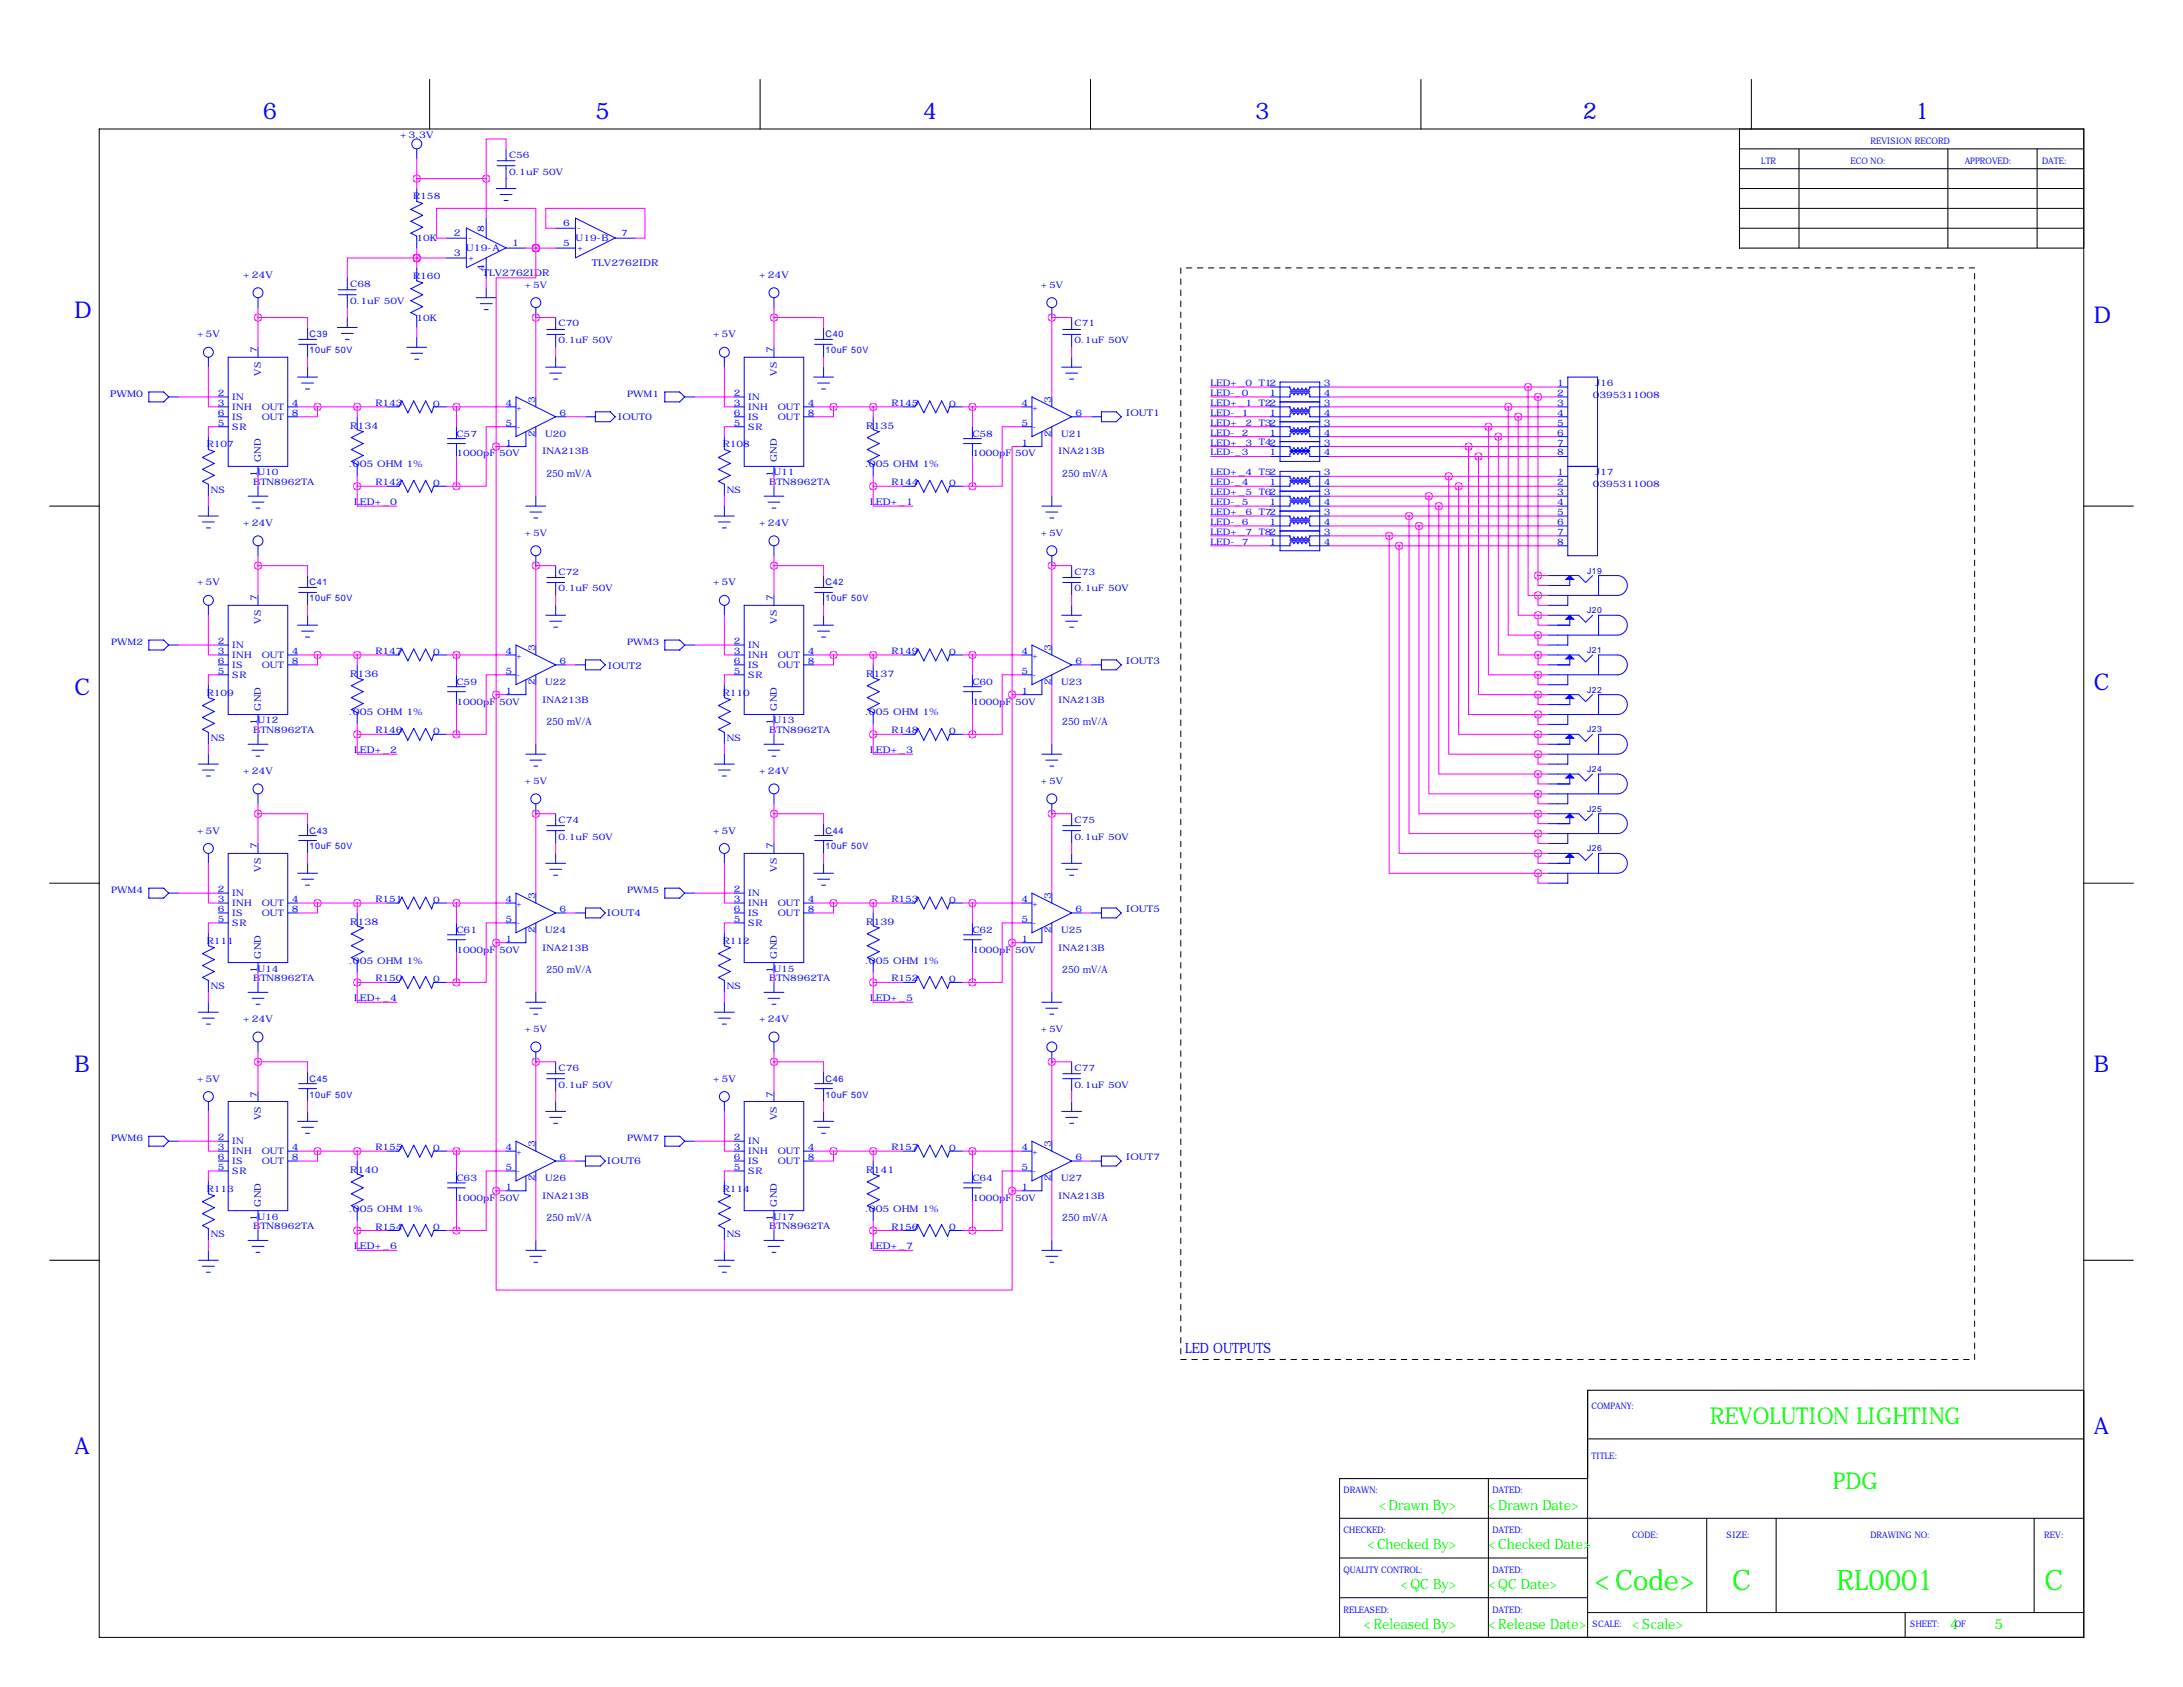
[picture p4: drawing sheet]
<svg xmlns="http://www.w3.org/2000/svg" width="559mm" height="432mm" viewBox="0 0 559 432" stroke-linecap="round" stroke-linejoin="round" font-family="sans-serif">
<defs><g id="words">
<g font-size="7.3" fill="#0f0">
<text x="408.3" y="407">&lt;Code&gt;</text>
<text x="443.4" y="407">C</text>
<text x="470.2" y="407">RL0001</text>
<text x="523.4" y="407">C</text>
</g>
<g font-size="5.9" fill="#00f">
<text x="67.3" y="30.5">6</text>
<text x="152.4" y="30.5">5</text>
<text x="236.2" y="30.5">4</text>
<text x="321.3" y="30.5">3</text>
<text x="405.1" y="30.5">2</text>
<text x="490.2" y="30.5">1</text>
<text x="19" y="81.3">D</text>
<text x="535.9" y="82.6">D</text>
<text x="19" y="177.8">C</text>
<text x="535.9" y="176.5">C</text>
<text x="19" y="274.3">B</text>
<text x="535.9" y="274.3">B</text>
<text x="535.9" y="367">A</text>
<text x="19" y="372.1">A</text>
</g>
<g font-size="5.9" fill="#0f0">
<text x="437.8" y="364.5">REVOLUTION LIGHTING</text>
<text x="469.1" y="381.1">PDG</text>
</g>
<text font-size="3.6" fill="#00f" x="303.4" y="346.4">LED OUTPUTS</text>
<g font-size="3.6" fill="#0f0">
<text x="353" y="386.4">&lt;Drawn By&gt;</text>
<text x="381" y="386.4">&lt;Drawn Date&gt;</text>
<text x="350" y="396.6">&lt;Checked By&gt;</text>
<text x="381" y="396.6">&lt;Checked Date&gt;</text>
<text x="358.5" y="406.7">&lt;QC By&gt;</text>
<text x="381" y="406.7">&lt;QC Date&gt;</text>
<text x="349.1" y="416.9">&lt;Released By&gt;</text>
<text x="381" y="416.9">&lt;Release Date&gt;</text>
<text x="417.8" y="416.9">&lt;Scale&gt;</text>
<text x="499.1" y="416.9">4</text>
<text x="510.5" y="416.9">5</text>
</g>
<g font-size="2.6" fill="#00f">
<text x="139.9" y="122">250 mV/A</text>
<text x="271.9" y="122">250 mV/A</text>
<text x="139.9" y="185.5">250 mV/A</text>
<text x="271.9" y="185.5">250 mV/A</text>
<text x="139.9" y="249">250 mV/A</text>
<text x="271.9" y="249">250 mV/A</text>
<text x="139.9" y="312.5">250 mV/A</text>
<text x="271.9" y="312.5">250 mV/A</text>
</g>
<g font-size="2.4" fill="#00f">
<text x="102.4" y="35.3">+3.3V</text>
<text x="124" y="59.4" transform="rotate(-90 124 59.4)">8</text>
<text x="147.8" y="59.2">-</text>
<text x="116.1" y="60.5">2</text>
<text x="116.1" y="65.5">3</text>
<text x="119.3" y="64.3">U19-A</text>
<text x="119.9" y="61.7">-</text>
<text x="131.1" y="63">1</text>
<text x="147.8" y="64.3">+</text>
<text x="62.3" y="71.1">+24V</text>
<text x="119.9" y="66.9">+</text>
<text x="123.5" y="70.7">TLV2762IDR</text>
<text x="124" y="69.3" transform="rotate(-90 124 69.3)">4</text>
<text x="151.5" y="68.1">TLV2762IDR</text>
<text x="194.3" y="71.1">+24V</text>
<text x="50.4" y="86.4">+5V</text>
<text x="182.5" y="86.4">+5V</text>
<text x="28.2" y="101.6">PWM0</text>
<text x="158.2" y="107.4">IOUT0</text>
<text x="288.3" y="106.4">IOUT1</text>
<text x="89.6" y="109.8">R134</text>
<text x="221.7" y="109.8">R135</text>
<text x="89.4" y="119.6">.005 OHM 1%</text>
<text x="221.4" y="119.6">.005 OHM 1%</text>
<text x="90.6" y="129.3">LED+_0</text>
<text x="222.7" y="129.3">LED+_1</text>
<text x="62.3" y="134.6">+24V</text>
<text x="194.3" y="134.6">+24V</text>
<text x="50.4" y="149.9">+5V</text>
<text x="182.5" y="149.9">+5V</text>
<text x="89.6" y="173.3">R136</text>
<text x="155.7" y="171.2">IOUT2</text>
<text x="221.7" y="173.3">R137</text>
<text x="288.3" y="169.9">IOUT3</text>
<text x="89.4" y="183.1">.005 OHM 1%</text>
<text x="221.4" y="183.1">.005 OHM 1%</text>
<text x="90.6" y="192.8">LED+_2</text>
<text x="222.7" y="192.8">LED+_3</text>
<text x="62.3" y="198.1">+24V</text>
<text x="194.3" y="198.1">+24V</text>
<text x="50.4" y="213.4">+5V</text>
<text x="182.5" y="213.4">+5V</text>
<text x="288.3" y="233.4">IOUT5</text>
<text x="89.6" y="236.8">R138</text>
<text x="155.4" y="234.4">IOUT4</text>
<text x="221.7" y="236.8">R139</text>
<text x="89.4" y="246.6">.005 OHM 1%</text>
<text x="221.4" y="246.6">.005 OHM 1%</text>
<text x="90.6" y="256.3">LED+_4</text>
<text x="222.7" y="256.3">LED+_5</text>
<text x="62.3" y="261.6">+24V</text>
<text x="194.3" y="261.6">+24V</text>
<text x="50.4" y="276.9">+5V</text>
<text x="182.5" y="276.9">+5V</text>
<text x="155.4" y="297.9">IOUT6</text>
<text x="288.3" y="296.9">IOUT7</text>
<text x="89.6" y="300.3">R140</text>
<text x="221.7" y="300.3">R141</text>
<text x="89.4" y="310.1">.005 OHM 1%</text>
<text x="221.4" y="310.1">.005 OHM 1%</text>
<text x="90.6" y="319.8">LED+_6</text>
<text x="222.7" y="319.8">LED+_7</text>
</g>
<g font-size="2.3" fill="#00f">
<text x="130.3" y="40.4">C56</text>
<text x="450.8" y="41.9">LTR</text>
<text x="473.7" y="41.9">ECO NO:</text>
<text x="478.8" y="36.8">REVISION RECORD</text>
<text x="502.9" y="41.9">APPROVED:</text>
<text x="522.7" y="41.9">DATE:</text>
<text x="130.3" y="44.7">0.1uF 50V</text>
<text x="105.7" y="51">R158</text>
<text x="144.1" y="57.9">6</text>
<text x="106.6" y="61.7">10K</text>
<text x="144.1" y="63">5</text>
<text x="147.3" y="61.8">U19-B</text>
<text x="159" y="60.5">7</text>
<text x="105.7" y="71.4">R160</text>
<text x="89.7" y="73.4">C68</text>
<text x="89.7" y="77.7">0.1uF 50V</text>
<text x="134.3" y="73.7">+5V</text>
<text x="266.4" y="73.7">+5V</text>
<text x="106.6" y="82">10K</text>
<text x="143" y="83.6">C70</text>
<text x="275.1" y="83.6">C71</text>
<text x="79.2" y="86.4">C39</text>
<text x="143" y="87.9">0.1uF 50V</text>
<text x="211.3" y="86.4">C40</text>
<text x="275.1" y="87.9">0.1uF 50V</text>
<text x="65.8" y="90.4" transform="rotate(-90 65.8 90.4)">7</text>
<text x="79.2" y="90.4">10uF 50V</text>
<text x="197.9" y="90.4" transform="rotate(-90 197.9 90.4)">7</text>
<text x="211.3" y="90.4">10uF 50V</text>
<text x="55.7" y="101.3">2</text>
<text x="66.8" y="96.1" transform="rotate(-90 66.8 96.1)">VS</text>
<text x="160.5" y="101.6">PWM1</text>
<text x="187.8" y="101.3">2</text>
<text x="198.9" y="96.1" transform="rotate(-90 198.9 96.1)">VS</text>
<text x="309.9" y="98.8">LED+_0</text>
<text x="309.9" y="101.3">LED-_0</text>
<text x="322.2" y="98.8">T12</text>
<text x="325" y="101.3">1</text>
<text x="338.8" y="98.8">3</text>
<text x="338.8" y="101.3">4</text>
<text x="398.6" y="98.8">1</text>
<text x="398.6" y="101.3">2</text>
<text x="407.7" y="101.8">0395311008</text>
<text x="408.4" y="98.8">J16</text>
<text x="55.7" y="103.9">3</text>
<text x="55.7" y="106.4">6</text>
<text x="59.4" y="102.4">IN</text>
<text x="59.4" y="104.9">INH</text>
<text x="59.4" y="107.4">IS</text>
<text x="67" y="104.9">OUT</text>
<text x="67" y="107.4">OUT</text>
<text x="74.7" y="103.9">4</text>
<text x="74.7" y="106.4">8</text>
<text x="96.1" y="103.9">R143</text>
<text x="110.9" y="104.1">0</text>
<text x="129.4" y="103.9">4</text>
<text x="132.2" y="105.1">+</text>
<text x="136.9" y="103.1" transform="rotate(-90 136.9 103.1)">3</text>
<text x="143.3" y="106.4">6</text>
<text x="187.8" y="103.9">3</text>
<text x="187.8" y="106.4">6</text>
<text x="191.5" y="102.4">IN</text>
<text x="191.5" y="104.9">INH</text>
<text x="191.5" y="107.4">IS</text>
<text x="199.1" y="104.9">OUT</text>
<text x="199.1" y="107.4">OUT</text>
<text x="206.8" y="103.9">4</text>
<text x="206.8" y="106.4">8</text>
<text x="228.2" y="103.9">R145</text>
<text x="243" y="104.1">0</text>
<text x="261.5" y="103.9">4</text>
<text x="264.3" y="105.1">+</text>
<text x="269" y="103.1" transform="rotate(-90 269 103.1)">3</text>
<text x="275.3" y="106.4">6</text>
<text x="309.9" y="106.4">LED-_1</text>
<text x="309.9" y="103.9">LED+_1</text>
<text x="322.2" y="103.9">T22</text>
<text x="325" y="106.4">1</text>
<text x="338.8" y="103.9">3</text>
<text x="338.8" y="106.4">4</text>
<text x="398.6" y="103.9">3</text>
<text x="398.6" y="106.4">4</text>
<text x="55.7" y="109">5</text>
<text x="59.4" y="110">SR</text>
<text x="116.8" y="111.8">C57</text>
<text x="129.4" y="109">5</text>
<text x="132.3" y="110">-</text>
<text x="136.9" y="111.9" transform="rotate(-90 136.9 111.9)">2</text>
<text x="139.5" y="111.8">U20</text>
<text x="187.8" y="109">5</text>
<text x="191.5" y="110">SR</text>
<text x="248.9" y="111.8">C58</text>
<text x="261.5" y="109">5</text>
<text x="264.4" y="110">-</text>
<text x="269" y="111.9" transform="rotate(-90 269 111.9)">2</text>
<text x="271.6" y="111.8">U21</text>
<text x="309.9" y="109">LED+_2</text>
<text x="309.9" y="111.5">LED-_2</text>
<text x="322.2" y="108.9">T32</text>
<text x="325" y="111.5">1</text>
<text x="338.8" y="109">3</text>
<text x="338.8" y="111.5">4</text>
<text x="398.6" y="109">5</text>
<text x="398.6" y="111.5">6</text>
<text x="52.9" y="114.5">R107</text>
<text x="66.8" y="118.4" transform="rotate(-90 66.8 118.4)">GND</text>
<text x="116.8" y="116.8">1000pF 50V</text>
<text x="129.4" y="114">1</text>
<text x="138.9" y="116.3">INA213B</text>
<text x="185" y="114.5">R108</text>
<text x="198.9" y="118.4" transform="rotate(-90 198.9 118.4)">GND</text>
<text x="248.9" y="116.8">1000pF 50V</text>
<text x="261.5" y="114">1</text>
<text x="270.9" y="116.3">INA213B</text>
<text x="309.9" y="116.6">LED-_3</text>
<text x="309.9" y="114">LED+_3</text>
<text x="322.2" y="114">T42</text>
<text x="325" y="116.6">1</text>
<text x="338.8" y="114">3</text>
<text x="338.8" y="116.6">4</text>
<text x="398.6" y="114">7</text>
<text x="398.6" y="116.6">8</text>
<text x="64.8" y="124.2">BTN8962TA</text>
<text x="65.8" y="122.1" transform="rotate(-90 65.8 122.1)">1</text>
<text x="65.9" y="121.7">U10</text>
<text x="96.1" y="124.2">R142</text>
<text x="110.9" y="124.4">0</text>
<text x="196.9" y="124.2">BTN8962TA</text>
<text x="197.9" y="122.1" transform="rotate(-90 197.9 122.1)">1</text>
<text x="198" y="121.7">U11</text>
<text x="228.2" y="124.2">R144</text>
<text x="243" y="124.4">0</text>
<text x="309.9" y="121.7">LED+_4</text>
<text x="309.9" y="124.2">LED-_4</text>
<text x="322.2" y="121.6">T52</text>
<text x="325" y="124.2">1</text>
<text x="338.8" y="121.7">3</text>
<text x="338.8" y="124.2">4</text>
<text x="398.6" y="121.7">1</text>
<text x="398.6" y="124.2">2</text>
<text x="407.7" y="124.7">0395311008</text>
<text x="408.4" y="121.7">J17</text>
<text x="54" y="126.2">NS</text>
<text x="186.1" y="126.2">NS</text>
<text x="309.9" y="131.8">LED+_6</text>
<text x="309.9" y="126.7">LED+_5</text>
<text x="309.9" y="129.3">LED-_5</text>
<text x="322.2" y="126.7">T62</text>
<text x="322.2" y="131.8">T72</text>
<text x="325" y="129.3">1</text>
<text x="338.8" y="126.7">3</text>
<text x="338.8" y="129.3">4</text>
<text x="338.8" y="131.8">3</text>
<text x="398.6" y="126.7">3</text>
<text x="398.6" y="129.3">4</text>
<text x="398.6" y="131.8">5</text>
<text x="134.3" y="137.2">+5V</text>
<text x="266.4" y="137.2">+5V</text>
<text x="309.9" y="134.4">LED-_6</text>
<text x="309.9" y="136.9">LED+_7</text>
<text x="322.2" y="136.9">T82</text>
<text x="325" y="134.4">1</text>
<text x="338.8" y="134.4">4</text>
<text x="338.8" y="136.9">3</text>
<text x="398.6" y="134.4">6</text>
<text x="398.6" y="136.9">7</text>
<text x="309.9" y="139.4">LED-_7</text>
<text x="325" y="139.4">1</text>
<text x="338.8" y="139.4">4</text>
<text x="398.6" y="139.4">8</text>
<text x="79.2" y="149.9">C41</text>
<text x="143" y="147.1">C72</text>
<text x="211.3" y="149.9">C42</text>
<text x="275.1" y="147.1">C73</text>
<text x="65.8" y="153.9" transform="rotate(-90 65.8 153.9)">7</text>
<text x="79.2" y="153.9">10uF 50V</text>
<text x="143" y="151.4">0.1uF 50V</text>
<text x="197.9" y="153.9" transform="rotate(-90 197.9 153.9)">7</text>
<text x="211.3" y="153.9">10uF 50V</text>
<text x="275.1" y="151.4">0.1uF 50V</text>
<text x="66.8" y="159.6" transform="rotate(-90 66.8 159.6)">VS</text>
<text x="198.9" y="159.6" transform="rotate(-90 198.9 159.6)">VS</text>
<text x="28.4" y="165.1">PWM2</text>
<text x="55.7" y="164.8">2</text>
<text x="55.7" y="167.4">3</text>
<text x="59.4" y="165.9">IN</text>
<text x="74.7" y="167.4">4</text>
<text x="96.1" y="167.4">R147</text>
<text x="110.9" y="167.6">0</text>
<text x="129.4" y="167.4">4</text>
<text x="136.9" y="166.6" transform="rotate(-90 136.9 166.6)">3</text>
<text x="160.5" y="165.1">PWM3</text>
<text x="187.8" y="164.8">2</text>
<text x="187.8" y="167.4">3</text>
<text x="191.5" y="165.9">IN</text>
<text x="206.8" y="167.4">4</text>
<text x="228.2" y="167.4">R149</text>
<text x="243" y="167.6">0</text>
<text x="261.5" y="167.4">4</text>
<text x="269" y="166.6" transform="rotate(-90 269 166.6)">3</text>
<text x="55.7" y="172.5">5</text>
<text x="55.7" y="169.9">6</text>
<text x="59.4" y="168.4">INH</text>
<text x="59.4" y="173.5">SR</text>
<text x="59.4" y="170.9">IS</text>
<text x="67" y="168.4">OUT</text>
<text x="67" y="170.9">OUT</text>
<text x="74.7" y="169.9">8</text>
<text x="129.4" y="172.5">5</text>
<text x="132.2" y="168.6">+</text>
<text x="132.3" y="173.5">-</text>
<text x="143.3" y="169.9">6</text>
<text x="187.8" y="172.5">5</text>
<text x="187.8" y="169.9">6</text>
<text x="191.5" y="168.4">INH</text>
<text x="191.5" y="173.5">SR</text>
<text x="191.5" y="170.9">IS</text>
<text x="199.1" y="168.4">OUT</text>
<text x="199.1" y="170.9">OUT</text>
<text x="206.8" y="169.9">8</text>
<text x="261.5" y="172.5">5</text>
<text x="264.3" y="168.6">+</text>
<text x="264.4" y="173.5">-</text>
<text x="275.3" y="169.9">6</text>
<text x="52.9" y="178">R109</text>
<text x="116.8" y="175.3">C59</text>
<text x="129.4" y="177.5">1</text>
<text x="136.9" y="175.4" transform="rotate(-90 136.9 175.4)">2</text>
<text x="138.9" y="179.8">INA213B</text>
<text x="139.5" y="175.3">U22</text>
<text x="185" y="178">R110</text>
<text x="248.9" y="175.3">C60</text>
<text x="261.5" y="177.5">1</text>
<text x="269" y="175.4" transform="rotate(-90 269 175.4)">2</text>
<text x="270.9" y="179.8">INA213B</text>
<text x="271.6" y="175.3">U23</text>
<text x="65.8" y="185.6" transform="rotate(-90 65.8 185.6)">1</text>
<text x="65.9" y="185.2">U12</text>
<text x="66.8" y="181.9" transform="rotate(-90 66.8 181.9)">GND</text>
<text x="116.8" y="180.3">1000pF 50V</text>
<text x="197.9" y="185.6" transform="rotate(-90 197.9 185.6)">1</text>
<text x="198" y="185.2">U13</text>
<text x="198.9" y="181.9" transform="rotate(-90 198.9 181.9)">GND</text>
<text x="248.9" y="180.3">1000pF 50V</text>
<text x="54" y="189.7">NS</text>
<text x="64.8" y="187.7">BTN8962TA</text>
<text x="96.1" y="187.7">R146</text>
<text x="110.9" y="187.9">0</text>
<text x="186.1" y="189.7">NS</text>
<text x="196.9" y="187.7">BTN8962TA</text>
<text x="228.2" y="187.7">R148</text>
<text x="243" y="187.9">0</text>
<text x="134.3" y="200.7">+5V</text>
<text x="266.4" y="200.7">+5V</text>
<text x="79.2" y="213.4">C43</text>
<text x="143" y="210.6">C74</text>
<text x="143" y="214.9">0.1uF 50V</text>
<text x="211.3" y="213.4">C44</text>
<text x="275.1" y="210.6">C75</text>
<text x="275.1" y="214.9">0.1uF 50V</text>
<text x="65.8" y="217.4" transform="rotate(-90 65.8 217.4)">7</text>
<text x="79.2" y="217.4">10uF 50V</text>
<text x="197.9" y="217.4" transform="rotate(-90 197.9 217.4)">7</text>
<text x="211.3" y="217.4">10uF 50V</text>
<text x="66.8" y="223.1" transform="rotate(-90 66.8 223.1)">VS</text>
<text x="198.9" y="223.1" transform="rotate(-90 198.9 223.1)">VS</text>
<text x="28.4" y="228.6">PWM4</text>
<text x="55.7" y="228.3">2</text>
<text x="55.7" y="230.9">3</text>
<text x="55.7" y="233.4">6</text>
<text x="59.4" y="229.4">IN</text>
<text x="59.4" y="231.9">INH</text>
<text x="67" y="231.9">OUT</text>
<text x="74.7" y="230.9">4</text>
<text x="74.7" y="233.4">8</text>
<text x="96.1" y="230.9">R151</text>
<text x="110.9" y="231.1">0</text>
<text x="129.4" y="230.9">4</text>
<text x="132.2" y="232.1">+</text>
<text x="136.9" y="230.1" transform="rotate(-90 136.9 230.1)">3</text>
<text x="143.3" y="233.4">6</text>
<text x="160.5" y="228.6">PWM5</text>
<text x="187.8" y="228.3">2</text>
<text x="187.8" y="230.9">3</text>
<text x="187.8" y="233.4">6</text>
<text x="191.5" y="229.4">IN</text>
<text x="191.5" y="231.9">INH</text>
<text x="199.1" y="231.9">OUT</text>
<text x="206.8" y="230.9">4</text>
<text x="206.8" y="233.4">8</text>
<text x="228.2" y="230.9">R153</text>
<text x="243" y="231.1">0</text>
<text x="261.5" y="230.9">4</text>
<text x="264.3" y="232.1">+</text>
<text x="269" y="230.1" transform="rotate(-90 269 230.1)">3</text>
<text x="275.3" y="233.4">6</text>
<text x="55.7" y="236">5</text>
<text x="59.4" y="237">SR</text>
<text x="59.4" y="234.4">IS</text>
<text x="67" y="234.4">OUT</text>
<text x="116.8" y="238.8">C61</text>
<text x="129.4" y="236">5</text>
<text x="132.3" y="237">-</text>
<text x="136.9" y="238.9" transform="rotate(-90 136.9 238.9)">2</text>
<text x="139.5" y="238.8">U24</text>
<text x="187.8" y="236">5</text>
<text x="191.5" y="237">SR</text>
<text x="191.5" y="234.4">IS</text>
<text x="199.1" y="234.4">OUT</text>
<text x="248.9" y="238.8">C62</text>
<text x="261.5" y="236">5</text>
<text x="264.4" y="237">-</text>
<text x="269" y="238.9" transform="rotate(-90 269 238.9)">2</text>
<text x="271.6" y="238.8">U25</text>
<text x="52.9" y="241.5">R111</text>
<text x="66.8" y="245.4" transform="rotate(-90 66.8 245.4)">GND</text>
<text x="116.8" y="243.8">1000pF 50V</text>
<text x="129.4" y="241">1</text>
<text x="138.9" y="243.3">INA213B</text>
<text x="185" y="241.5">R112</text>
<text x="198.9" y="245.4" transform="rotate(-90 198.9 245.4)">GND</text>
<text x="248.9" y="243.8">1000pF 50V</text>
<text x="261.5" y="241">1</text>
<text x="270.9" y="243.3">INA213B</text>
<text x="64.8" y="251.2">BTN8962TA</text>
<text x="65.8" y="249.1" transform="rotate(-90 65.8 249.1)">1</text>
<text x="65.9" y="248.7">U14</text>
<text x="96.1" y="251.2">R150</text>
<text x="110.9" y="251.4">0</text>
<text x="196.9" y="251.2">BTN8962TA</text>
<text x="197.9" y="249.1" transform="rotate(-90 197.9 249.1)">1</text>
<text x="198" y="248.7">U15</text>
<text x="228.2" y="251.2">R152</text>
<text x="243" y="251.4">0</text>
<text x="54" y="253.2">NS</text>
<text x="186.1" y="253.2">NS</text>
<text x="134.3" y="264.2">+5V</text>
<text x="266.4" y="264.2">+5V</text>
<text x="143" y="274.1">C76</text>
<text x="275.1" y="274.1">C77</text>
<text x="65.8" y="280.9" transform="rotate(-90 65.8 280.9)">7</text>
<text x="79.2" y="276.9">C45</text>
<text x="79.2" y="280.9">10uF 50V</text>
<text x="143" y="278.4">0.1uF 50V</text>
<text x="197.9" y="280.9" transform="rotate(-90 197.9 280.9)">7</text>
<text x="211.3" y="276.9">C46</text>
<text x="211.3" y="280.9">10uF 50V</text>
<text x="275.1" y="278.4">0.1uF 50V</text>
<text x="66.8" y="286.6" transform="rotate(-90 66.8 286.6)">VS</text>
<text x="198.9" y="286.6" transform="rotate(-90 198.9 286.6)">VS</text>
<text x="28.4" y="292.1">PWM6</text>
<text x="55.7" y="291.8">2</text>
<text x="59.4" y="292.9">IN</text>
<text x="136.9" y="293.6" transform="rotate(-90 136.9 293.6)">3</text>
<text x="160.5" y="292.1">PWM7</text>
<text x="187.8" y="291.8">2</text>
<text x="191.5" y="292.9">IN</text>
<text x="269" y="293.6" transform="rotate(-90 269 293.6)">3</text>
<text x="55.7" y="294.4">3</text>
<text x="55.7" y="299.5">5</text>
<text x="55.7" y="296.9">6</text>
<text x="59.4" y="295.4">INH</text>
<text x="59.4" y="297.9">IS</text>
<text x="67" y="295.4">OUT</text>
<text x="67" y="297.9">OUT</text>
<text x="74.7" y="294.4">4</text>
<text x="74.7" y="296.9">8</text>
<text x="96.1" y="294.4">R155</text>
<text x="110.9" y="294.6">0</text>
<text x="129.4" y="294.4">4</text>
<text x="129.4" y="299.5">5</text>
<text x="132.2" y="295.6">+</text>
<text x="143.3" y="296.9">6</text>
<text x="187.8" y="294.4">3</text>
<text x="187.8" y="299.5">5</text>
<text x="187.8" y="296.9">6</text>
<text x="191.5" y="295.4">INH</text>
<text x="191.5" y="297.9">IS</text>
<text x="199.1" y="295.4">OUT</text>
<text x="199.1" y="297.9">OUT</text>
<text x="206.8" y="294.4">4</text>
<text x="206.8" y="296.9">8</text>
<text x="228.2" y="294.4">R157</text>
<text x="243" y="294.6">0</text>
<text x="261.5" y="294.4">4</text>
<text x="261.5" y="299.5">5</text>
<text x="264.3" y="295.6">+</text>
<text x="275.3" y="296.9">6</text>
<text x="52.9" y="305">R113</text>
<text x="59.4" y="300.5">SR</text>
<text x="116.8" y="302.3">C63</text>
<text x="129.4" y="304.5">1</text>
<text x="132.3" y="300.5">-</text>
<text x="136.9" y="302.4" transform="rotate(-90 136.9 302.4)">2</text>
<text x="139.5" y="302.3">U26</text>
<text x="185" y="305">R114</text>
<text x="191.5" y="300.5">SR</text>
<text x="248.9" y="302.3">C64</text>
<text x="261.5" y="304.5">1</text>
<text x="264.4" y="300.5">-</text>
<text x="269" y="302.4" transform="rotate(-90 269 302.4)">2</text>
<text x="271.6" y="302.3">U27</text>
<text x="66.8" y="308.9" transform="rotate(-90 66.8 308.9)">GND</text>
<text x="116.8" y="307.3">1000pF 50V</text>
<text x="138.9" y="306.8">INA213B</text>
<text x="198.9" y="308.9" transform="rotate(-90 198.9 308.9)">GND</text>
<text x="248.9" y="307.3">1000pF 50V</text>
<text x="270.9" y="306.8">INA213B</text>
<text x="54" y="316.7">NS</text>
<text x="64.8" y="314.7">BTN8962TA</text>
<text x="65.8" y="312.6" transform="rotate(-90 65.8 312.6)">1</text>
<text x="65.9" y="312.2">U16</text>
<text x="96.1" y="314.7">R154</text>
<text x="110.9" y="314.9">0</text>
<text x="186.1" y="316.7">NS</text>
<text x="196.9" y="314.7">BTN8962TA</text>
<text x="197.9" y="312.6" transform="rotate(-90 197.9 312.6)">1</text>
<text x="198" y="312.2">U17</text>
<text x="228.2" y="314.7">R156</text>
<text x="243" y="314.9">0</text>
<text x="407.4" y="360.7">COMPANY:</text>
<text x="407.4" y="373.4">TITLE:</text>
<text x="343.9" y="382.3">DRAWN:</text>
<text x="382" y="382.3">DATED:</text>
<text x="343.9" y="392.4">CHECKED:</text>
<text x="382" y="392.4">DATED:</text>
<text x="417.8" y="393.7">CODE:</text>
<text x="442" y="393.7">SIZE:</text>
<text x="478.8" y="393.7">DRAWING NO:</text>
<text x="523.2" y="393.7">REV:</text>
<text x="343.9" y="402.6">QUALITY CONTROL:</text>
<text x="382" y="402.6">DATED:</text>
<text x="343.9" y="412.7">RELEASED:</text>
<text x="382" y="412.7">DATED:</text>
<text x="407.7" y="416.6">SCALE:</text>
<text x="488.9" y="416.6">SHEET:</text>
<text x="500.4" y="416.6">OF</text>
</g>
<g font-size="2.2" fill="#00f">
<text x="406.2" y="146.8">J19</text>
<text x="406.2" y="157">J20</text>
<text x="406.2" y="167.1">J21</text>
<text x="406.2" y="177.3">J22</text>
<text x="406.2" y="187.5">J23</text>
<text x="406.2" y="197.6">J24</text>
<text x="406.2" y="207.8">J25</text>
<text x="406.2" y="217.9">J26</text>
</g>
</g></defs>
<g fill="none" stroke="#000" stroke-width=".26">
<path d="M25.4 33h508v386.1h-508zM110 20.3v12.7M194.6 20.3v12.7M279.1 20.3v12.7M363.7 20.3v12.7M445.3 38.1h88.1M445.3 33v30.5h88.1M448.3 20.3v12.7M460.5 38.1v25.4M498.6 38.1v25.4M521.5 38.1v25.4M445.3 48.3h88.1"/>
<path d="M445.3 43.2h88.1M445.3 53.3h88.1M445.3 58.4h88.1M12.7 129.5h12.7M533.4 129.5h12.7M12.7 226.1h12.7M533.4 226.1h12.7M12.7 322.6h12.7M533.4 322.6h12.7M533.4 355.9h-127v63.2M381 378.5v40.6M406.4 368.3h127"/>
<path d="M406.4 378.5h-63.5v40.6M342.9 388.6h190.5M342.9 398.8h63.5M436.9 388.6v24.1M454.7 388.6v24.1M520.7 388.6v24.1M342.9 408.9h63.5M406.4 412.7h127M487.7 412.7v6.4"/>
</g>
<path d="M302.3 68.6v279.4M505.5 68.6h-203.2M302.3 348h203.2M505.5 348v-279.4" fill="none" stroke="#000" stroke-width=".26" stroke-dasharray="1.4 1.4"/>
<g fill="none" stroke="#00f" stroke-width=".26">
<path d="M106.7 38.1v2.5M129.5 38.1v3M106.7 48.3v3.3l1.5 .5-3 1.5 3 1.5-3 1.5 3 1.6-3 1.5 1.5 .8v3M119.4 58.4l10.1 5-10.1 5.1zM124.5 55.9v5.1M127 48.3h5.1M127.3 42.4h4.5M127.3 41.1h4.5M128 49.8h3.1M129 51.3h1M129.5 42.4v5.9M142.2 58.4h5.1"/>
<path d="M147.3 55.8l10.2 5.1-10.2 5.1zM66 76.2v2.5M86.6 75.4h4.6M86.6 74.2h4.6M88.9 71.1v3.1M88.9 75.4v3.3M106.7 68.6v3.3l1.5 .5-3 1.5 3 1.5-3 1.6 3 1.5-3 1.5 1.5 .8v3M114.3 61h5.1M114.3 66h5.1M121.9 76.2h5.1M122.9 77.7h3.1M124 79.2h1"/>
<path d="M124.5 66v5.1M124.5 73.7v2.5M129.5 63.5h5.1M137.2 78.7v2.6M142.2 63.5h5.1M157.5 61h5.1M198.1 76.2v2.5M269.2 78.7v2.6M53.3 91.4v2.6M58.4 91.4h15.3v28h-15.3zM66 88.9v2.5M76.2 96.5h5.1"/>
<path d="M76.5 88.1h4.5M76.5 86.9h4.5M77.2 98h3.1M78.2 99.6h1M78.7 83.8v3.1M78.7 88.1v3.3M78.7 94v2.5M86.4 83.8h5M87.4 85.3h3M88.4 86.9h1M88.9 81.3v2.5M104.1 88.9h5.1"/>
<path d="M105.2 90.4h3M106.2 91.9h1M106.7 86.4v2.5M139.7 94h5.1M140 85.6h4.5M140 84.3h4.5M140.7 95.5h3.1M141.7 97h1M142.2 81.3v3M142.2 85.6v3.3M142.2 91.4v2.6M185.4 91.4v2.6"/>
<path d="M190.5 91.4h15.2v28h-15.2zM198.1 88.9v2.5M208.3 96.5h5.1M208.5 88.1h4.6M208.5 86.9h4.6M209.3 98h3M210.3 99.6h1M210.8 83.8v3.1M210.8 88.1v3.3M210.8 94v2.5M271.8 94h5.1M272 85.6h4.6"/>
<path d="M272 84.3h4.6M272.8 95.5h3M273.8 97h1M274.3 81.3v3M274.3 85.6v3.3M274.3 91.4v2.6M325.1 99.1h5.1a.53 .53 0 0 0 .4 .7 .53 .53 0 0 0 .6-.5 .51 .51 0 0 0 .5 .5 .51 .51 0 0 0 .5-.5 .51 .51 0 0 0 .5 .5 .51 .51 0 0 0 .5-.5 .51 .51 0 0 0 .6 .5 .51 .51 0 0 0 .5-.5 .53 .53 0 0 0 .6 .5 .53 .53 0 0 0 .4-.7h5.1M327.7 97.8h10.1v20.3h-10.1zM398.8 99.1h2.5M401.3 96.5h7.6v45.7h-7.6zM38.1 100.3h3.8l1.3 1.3-1.3 1.3h-3.8zM43.2 101.6h2.5"/>
<path d="M53.3 111.8v3.3l1.6 .5-3.1 1.5 3.1 1.5-3.1 1.5 3.1 1.6-3.1 1.5 1.5 .8v3M55.9 104.1h2.5M55.9 109.2h2.5M55.9 106.7h2.5M55.9 101.6h2.5M66 119.4v2.5M73.7 104.1h2.5M73.7 106.7h2.5M91.4 106.7v3.3l1.6 .5-3.1 1.5 3.1 1.5-3.1 1.6 3.1 1.5-3.1 1.5 1.5 .8v3M99.1 104.1h3l.8-1.5 1.5 3.1 1.5-3.1 1.5 3.1 1.6-3.1 1.5 3.1 .5-1.6h3.3M114.6 113.5h4.5M114.6 112.3h4.5"/>
<path d="M116.8 109.2v3.1M116.8 113.5v3.3M129.5 104.1h2.6M129.5 109.2h2.6M132.1 101.6l10.1 5.1-10.1 5.1zM134.6 110.5v3.8h-5.1M137.2 101.6v2.5M137.2 109.2v2.6M142.2 106.7h2.6M149.9 106.7h2.5M152.4 105.4h3.8l1.3 1.3-1.3 1.2h-3.8zM170.2 100.3h3.8l1.3 1.3-1.3 1.3h-3.8z"/>
<path d="M175.3 101.6h2.5M185.4 111.8v3.3l1.5 .5-3 1.5 3 1.5-3 1.5 3 1.6-3 1.5 1.5 .8v3M188 104.1h2.5M188 109.2h2.5M188 106.7h2.5M188 101.6h2.5M198.1 119.4v2.5M205.7 104.1h2.6M205.7 106.7h2.6M223.5 106.7v3.3l1.5 .5-3 1.5 3 1.5-3 1.6 3 1.5-3 1.5 1.5 .8v3M231.1 104.1h3.1l.7-1.5 1.6 3.1 1.5-3.1 1.5 3.1 1.5-3.1 1.6 3.1 .5-1.6h3.3M246.6 113.5h4.6"/>
<path d="M246.6 112.3h4.6M248.9 109.2v3.1M248.9 113.5v3.3M261.6 104.1h2.6M261.6 109.2h2.6M264.2 101.6l10.1 5.1-10.1 5.1zM266.7 110.5v3.8h-5.1M269.2 101.6v2.5M269.2 109.2v2.6M274.3 106.7h2.6M279.4 106.7h2.5M281.9 105.4h3.9l1.2 1.3-1.2 1.2h-3.9z"/>
<path d="M325.1 101.6h5.1v-.5a.51 .51 0 0 1 .5-.5 .51 .51 0 0 1 .5 .5 .51 .51 0 0 1 .5-.5 .51 .51 0 0 1 .5 .5 .51 .51 0 0 1 .5-.5 .51 .51 0 0 1 .5 .5 .51 .51 0 0 1 .6-.5 .51 .51 0 0 1 .5 .5 .51 .51 0 0 1 .5-.5 .51 .51 0 0 1 .5 .5v.5h5.1M325.1 106.7h5.1v-.5a.51 .51 0 0 1 .5-.5 .51 .51 0 0 1 .5 .5 .51 .51 0 0 1 .5-.5 .51 .51 0 0 1 .5 .5 .51 .51 0 0 1 .5-.5 .51 .51 0 0 1 .5 .5 .51 .51 0 0 1 .6-.5 .51 .51 0 0 1 .5 .5 .51 .51 0 0 1 .5-.5 .51 .51 0 0 1 .5 .5v.5h5.1M325.1 104.1h5.1a.53 .53 0 0 0 .4 .8 .53 .53 0 0 0 .6-.5 .51 .51 0 0 0 .5 .5 .51 .51 0 0 0 .5-.5 .51 .51 0 0 0 .5 .5 .51 .51 0 0 0 .5-.5 .51 .51 0 0 0 .6 .5 .51 .51 0 0 0 .5-.5 .53 .53 0 0 0 .6 .5 .53 .53 0 0 0 .4-.8h5.1M325.1 111.8h5.1v-.5a.51 .51 0 0 1 .5-.6 .51 .51 0 0 1 .5 .6 .51 .51 0 0 1 .5-.6 .51 .51 0 0 1 .5 .6 .51 .51 0 0 1 .5-.6 .51 .51 0 0 1 .5 .6 .51 .51 0 0 1 .6-.6 .51 .51 0 0 1 .5 .6 .51 .51 0 0 1 .5-.6 .51 .51 0 0 1 .5 .6v.5h5.1M325.1 109.2h5.1a.53 .53 0 0 0 .4 .8 .53 .53 0 0 0 .6-.5 .51 .51 0 0 0 .5 .5 .51 .51 0 0 0 .5-.5 .51 .51 0 0 0 .5 .5 .51 .51 0 0 0 .5-.5 .51 .51 0 0 0 .6 .5 .51 .51 0 0 0 .5-.5 .53 .53 0 0 0 .6 .5 .53 .53 0 0 0 .4-.8h5.1M325.1 116.8h5.1v-.5a.51 .51 0 0 1 .5-.5 .51 .51 0 0 1 .5 .5 .51 .51 0 0 1 .5-.5 .51 .51 0 0 1 .5 .5 .51 .51 0 0 1 .5-.5 .51 .51 0 0 1 .5 .5 .51 .51 0 0 1 .6-.5 .51 .51 0 0 1 .5 .5 .51 .51 0 0 1 .5-.5 .51 .51 0 0 1 .5 .5v.5h5.1M325.1 114.3h5.1a.53 .53 0 0 0 .4 .7 .53 .53 0 0 0 .6-.4 .51 .51 0 0 0 .5 .5 .51 .51 0 0 0 .5-.5 .51 .51 0 0 0 .5 .5 .51 .51 0 0 0 .5-.5 .51 .51 0 0 0 .6 .5 .51 .51 0 0 0 .5-.5 .53 .53 0 0 0 .6 .4 .53 .53 0 0 0 .4-.7h5.1M327.7 102.9h10.1M327.7 107.9h10.1M327.7 113h10.1M330.2 100.1h5.1M330.2 100.3h5.1"/>
<path d="M330.2 105.2h5.1M330.2 105.4h5.1M330.2 110.2h5.1M330.2 110.5h5.1M330.2 115.3h5.1M330.2 115.6h5.1M398.8 114.3h2.5M398.8 104.1h2.5M398.8 109.2h2.5M398.8 106.7h2.5M398.8 101.6h2.5M398.8 111.8h2.5"/>
<path d="M398.8 116.8h2.5M401.3 119.4h7.6M50.8 132.1h5.1M51.8 133.6h3.1M52.8 135.1h1M53.3 129.5v2.6M63.5 127h5.1M64.5 128.5h3.1M65.5 130h1M66 124.5v2.5M66 139.7v2.5M99.1 124.5h3l.8-1.6 1.5 3.1 1.5-3.1 1.5 3.1 1.6-3.1 1.5 3.1 .5-1.5h3.3"/>
<path d="M134.6 129.5h5.1M135.6 131.1h3.1M136.7 132.6h1M137.2 127v2.5M182.9 132.1h5.1M183.9 133.6h3M184.9 135.1h1M185.4 129.5v2.6M195.6 127h5.1M196.6 128.5h3M197.6 130h1M198.1 124.5v2.5"/>
<path d="M198.1 139.7v2.5M231.1 124.5h3.1l.7-1.6 1.6 3.1 1.5-3.1 1.5 3.1 1.5-3.1 1.6 3.1 .5-1.5h3.3M266.7 129.5h5.1M267.7 131.1h3.1M268.7 132.6h1M269.2 127v2.5M325.1 124.5h5.1v-.5a.51 .51 0 0 1 .5-.6 .51 .51 0 0 1 .5 .6 .51 .51 0 0 1 .5-.6 .51 .51 0 0 1 .5 .6 .51 .51 0 0 1 .5-.6 .51 .51 0 0 1 .5 .6 .51 .51 0 0 1 .6-.6 .51 .51 0 0 1 .5 .6 .51 .51 0 0 1 .5-.6 .51 .51 0 0 1 .5 .6v.5h5.1M325.1 121.9h5.1a.53 .53 0 0 0 .4 .8 .53 .53 0 0 0 .6-.5 .51 .51 0 0 0 .5 .5 .51 .51 0 0 0 .5-.5 .51 .51 0 0 0 .5 .5 .51 .51 0 0 0 .5-.5 .51 .51 0 0 0 .6 .5 .51 .51 0 0 0 .5-.5 .53 .53 0 0 0 .6 .5 .53 .53 0 0 0 .4-.8h5.1M325.1 129.5h5.1v-.5a.51 .51 0 0 1 .5-.5 .51 .51 0 0 1 .5 .5 .51 .51 0 0 1 .5-.5 .51 .51 0 0 1 .5 .5 .51 .51 0 0 1 .5-.5 .51 .51 0 0 1 .5 .5 .51 .51 0 0 1 .6-.5 .51 .51 0 0 1 .5 .5 .51 .51 0 0 1 .5-.5 .51 .51 0 0 1 .5 .5v.5h5.1M325.1 127h5.1a.53 .53 0 0 0 .4 .7 .53 .53 0 0 0 .6-.4 .51 .51 0 0 0 .5 .5 .51 .51 0 0 0 .5-.5 .51 .51 0 0 0 .5 .5 .51 .51 0 0 0 .5-.5 .51 .51 0 0 0 .6 .5 .51 .51 0 0 0 .5-.5 .53 .53 0 0 0 .6 .4 .53 .53 0 0 0 .4-.7h5.1M325.1 134.6h5.1v-.5a.51 .51 0 0 1 .5-.5 .51 .51 0 0 1 .5 .5 .51 .51 0 0 1 .5-.5 .51 .51 0 0 1 .5 .5 .51 .51 0 0 1 .5-.5 .51 .51 0 0 1 .5 .5 .51 .51 0 0 1 .6-.5 .51 .51 0 0 1 .5 .5 .51 .51 0 0 1 .5-.5 .51 .51 0 0 1 .5 .5v.5h5.1M325.1 132.1h5.1a.53 .53 0 0 0 .4 .7 .53 .53 0 0 0 .6-.5 .51 .51 0 0 0 .5 .5 .51 .51 0 0 0 .5-.5 .51 .51 0 0 0 .5 .5 .51 .51 0 0 0 .5-.5 .51 .51 0 0 0 .6 .5 .51 .51 0 0 0 .5-.5 .53 .53 0 0 0 .6 .5 .53 .53 0 0 0 .4-.7h5.1"/>
<path d="M325.1 139.7h5.1v-.5a.51 .51 0 0 1 .5-.5 .51 .51 0 0 1 .5 .5 .51 .51 0 0 1 .5-.5 .51 .51 0 0 1 .5 .5 .51 .51 0 0 1 .5-.5 .51 .51 0 0 1 .5 .5 .51 .51 0 0 1 .6-.5 .51 .51 0 0 1 .5 .5 .51 .51 0 0 1 .5-.5 .51 .51 0 0 1 .5 .5v.5h5.1M325.1 137.2h5.1a.53 .53 0 0 0 .4 .7 .53 .53 0 0 0 .6-.5 .51 .51 0 0 0 .5 .5 .51 .51 0 0 0 .5-.5 .51 .51 0 0 0 .5 .5 .51 .51 0 0 0 .5-.5 .51 .51 0 0 0 .6 .5 .51 .51 0 0 0 .5-.5 .53 .53 0 0 0 .6 .5 .53 .53 0 0 0 .4-.7h5.1M327.7 120.6h10.1v20.4h-10.1zM327.7 125.7h10.1M327.7 130.8h10.1M327.7 135.9h10.1M330.2 122.9h5.1M330.2 123.2h5.1M330.2 128h5.1M330.2 128.3h5.1M330.2 133.1h5.1M330.2 133.3h5.1"/>
<path d="M330.2 138.2h5.1M330.2 138.4h5.1M398.8 124.5h2.5M398.8 121.9h2.5M398.8 129.5h2.5M398.8 127h2.5M398.8 134.6h2.5M398.8 132.1h2.5M398.8 139.7h2.5M398.8 137.2h2.5M53.3 154.9v2.6M58.4 154.9h15.3v28h-15.3z"/>
<path d="M66 152.4v2.5M76.5 151.6h4.5M76.5 150.4h4.5M78.7 147.3v3.1M78.7 151.6v3.3M78.7 157.5v2.5M137.2 142.2v2.6M139.7 157.5h5.1M140 149.1h4.5M140 147.8h4.5M140.7 159h3.1M142.2 144.8v3"/>
<path d="M142.2 149.1v3.3M142.2 154.9v2.6M185.4 154.9v2.6M190.5 154.9h15.2v28h-15.2zM198.1 152.4v2.5M208.5 151.6h4.6M208.5 150.4h4.6M210.8 147.3v3.1M210.8 151.6v3.3M210.8 157.5v2.5M269.2 142.2v2.6M271.8 157.5h5.1"/>
<path d="M272 149.1h4.6M272 147.8h4.6M272.8 159h3M274.3 144.8v3M274.3 149.1v3.3M274.3 154.9v2.6M396.2 152.4h17.8a2.54 2.54 0 0 0 2.6-2.5 2.54 2.54 0 0 0-2.6-2.6h-4.8v5.1M396.2 147.3h7.9l1.8 1.8 1.8-1.8M396.2 157.5h7.9l1.8 1.8 1.8-1.8M401.3 152.4v2.5h-5.1M401.8 148.3v1.6h-5.6M401.8 158.5v1.5h-5.6"/>
<path d="M38.1 163.8h3.8l1.3 1.3-1.3 1.3h-3.8zM43.2 165.1h2.5M53.3 175.3v3.3l1.6 .5-3.1 1.5 3.1 1.5-3.1 1.5 3.1 1.6-3.1 1.5 1.5 .8v3M55.9 167.6h2.5M55.9 172.7h2.5M55.9 170.2h2.5M55.9 165.1h2.5M73.7 167.6h2.5M73.7 170.2h2.5M76.2 160h5.1M77.2 161.5h3.1M78.2 163.1h1"/>
<path d="M91.4 170.2v3.3l1.6 .5-3.1 1.5 3.1 1.5-3.1 1.6 3.1 1.5-3.1 1.5 1.5 .8v3M99.1 167.6h3l.8-1.5 1.5 3.1 1.5-3.1 1.5 3.1 1.6-3.1 1.5 3.1 .5-1.6h3.3M114.6 177h4.5M114.6 175.8h4.5M116.8 172.7v3.1M116.8 177v3.3M129.5 167.6h2.6M129.5 172.7h2.6M132.1 165.1l10.1 5.1-10.1 5.1zM134.6 174v3.8h-5.1M137.2 165.1v2.5M137.2 172.7v2.6"/>
<path d="M141.7 160.5h1M142.2 170.2h2.6M147.3 170.2h2.6M149.9 168.9h3.8l1.2 1.3-1.2 1.2h-3.8zM170.2 163.8h3.8l1.3 1.3-1.3 1.3h-3.8zM175.3 165.1h2.5M185.4 175.3v3.3l1.5 .5-3 1.5 3 1.5-3 1.5 3 1.6-3 1.5 1.5 .8v3M188 167.6h2.5M188 172.7h2.5M188 170.2h2.5M188 165.1h2.5M205.7 167.6h2.6"/>
<path d="M205.7 170.2h2.6M208.3 160h5.1M209.3 161.5h3M210.3 163.1h1M223.5 170.2v3.3l1.5 .5-3 1.5 3 1.5-3 1.6 3 1.5-3 1.5 1.5 .8v3M231.1 167.6h3.1l.7-1.5 1.6 3.1 1.5-3.1 1.5 3.1 1.5-3.1 1.6 3.1 .5-1.6h3.3M246.6 177h4.6M246.6 175.8h4.6M248.9 172.7v3.1M248.9 177v3.3M261.6 167.6h2.6M261.6 172.7h2.6"/>
<path d="M264.2 165.1l10.1 5.1-10.1 5.1zM266.7 174v3.8h-5.1M269.2 165.1v2.5M269.2 172.7v2.6M273.8 160.5h1M274.3 170.2h2.6M279.4 170.2h2.5M281.9 168.9h3.9l1.2 1.3-1.2 1.2h-3.9zM396.2 162.6h17.8a2.54 2.54 0 0 0 2.6-2.6 2.54 2.54 0 0 0-2.6-2.5h-4.8v5.1M396.2 172.7h17.8a2.54 2.54 0 0 0 2.6-2.5 2.54 2.54 0 0 0-2.6-2.6h-4.8v5.1M396.2 177.8h7.9l1.8 1.8 1.8-1.8M396.2 167.6h7.9l1.8 1.8 1.8-1.8"/>
<path d="M401.3 162.6v2.5h-5.1M401.3 172.7v2.6h-5.1M401.8 168.7v1.5h-5.6M401.8 178.8v1.5h-5.6M50.8 195.6h5.1M51.8 197.1h3.1M52.8 198.6h1M53.3 193v2.6M63.5 190.5h5.1M64.5 192h3.1M65.5 193.5h1M66 182.9v2.5"/>
<path d="M66 188v2.5M99.1 188h3l.8-1.6 1.5 3.1 1.5-3.1 1.5 3.1 1.6-3.1 1.5 3.1 .5-1.5h3.3M134.6 193h5.1M135.6 194.6h3.1M136.7 196.1h1M137.2 190.5v2.5M182.9 195.6h5.1M183.9 197.1h3M184.9 198.6h1M185.4 193v2.6M195.6 190.5h5.1M196.6 192h3"/>
<path d="M197.6 193.5h1M198.1 182.9v2.5M198.1 188v2.5M231.1 188h3.1l.7-1.6 1.6 3.1 1.5-3.1 1.5 3.1 1.5-3.1 1.6 3.1 .5-1.5h3.3M266.7 193h5.1M267.7 194.6h3.1M268.7 196.1h1M269.2 190.5v2.5M396.2 182.9h17.8a2.54 2.54 0 0 0 2.6-2.6 2.54 2.54 0 0 0-2.6-2.5h-4.8v5.1M396.2 193h17.8a2.54 2.54 0 0 0 2.6-2.5 2.54 2.54 0 0 0-2.6-2.5h-4.8v5M396.2 188h7.9l1.8 1.7 1.8-1.7M396.2 198.1h7.9l1.8 1.8 1.8-1.8"/>
<path d="M401.3 182.9v2.5h-5.1M401.3 193v2.6h-5.1M401.8 189v1.5h-5.6M401.8 199.1v1.6h-5.6M53.3 218.4v2.6M58.4 218.4h15.3v28h-15.3zM66 203.2v2.5M66 215.9v2.5M76.5 215.1h4.5M76.5 213.9h4.5M78.7 210.8v3.1M78.7 215.1v3.3"/>
<path d="M137.2 205.7v2.6M140 212.6h4.5M140 211.3h4.5M142.2 208.3v3M142.2 212.6v3.3M142.2 218.4v2.6M185.4 218.4v2.6M190.5 218.4h15.2v28h-15.2zM198.1 203.2v2.5M198.1 215.9v2.5M208.5 215.1h4.6M208.5 213.9h4.6"/>
<path d="M210.8 210.8v3.1M210.8 215.1v3.3M269.2 205.7v2.6M272 212.6h4.6M272 211.3h4.6M274.3 208.3v3M274.3 212.6v3.3M274.3 218.4v2.6M396.2 203.2h17.8a2.54 2.54 0 0 0 2.6-2.5 2.54 2.54 0 0 0-2.6-2.6h-4.8v5.1M396.2 213.4h17.8a2.54 2.54 0 0 0 2.6-2.6 2.54 2.54 0 0 0-2.6-2.5h-4.8v5.1M396.2 218.4h7.9l1.8 1.8 1.8-1.8M396.2 208.3h7.9l1.8 1.8 1.8-1.8"/>
<path d="M401.3 203.2v2.5h-5.1M401.3 213.4v2.5h-5.1M401.8 209.3v1.5h-5.6M401.8 219.5v1.5h-5.6M38.1 227.3h3.8l1.3 1.3-1.3 1.3h-3.8zM43.2 228.6h2.5M53.3 238.8v3.3l1.6 .5-3.1 1.5 3.1 1.5-3.1 1.5 3.1 1.6-3.1 1.5 1.5 .8v3M55.9 231.1h2.5M55.9 236.2h2.5M55.9 233.7h2.5M55.9 228.6h2.5M73.7 231.1h2.5"/>
<path d="M73.7 233.7h2.5M76.2 223.5h5.1M77.2 225h3.1M78.2 226.6h1M78.7 221v2.5M91.4 233.7v3.3l1.6 .5-3.1 1.5 3.1 1.5-3.1 1.6 3.1 1.5-3.1 1.5 1.5 .8v3M99.1 231.1h3l.8-1.5 1.5 3.1 1.5-3.1 1.5 3.1 1.6-3.1 1.5 3.1 .5-1.6h3.3M114.6 239.3h4.5M116.8 236.2v3.1M129.5 231.1h2.6M129.5 236.2h2.6M132.1 228.6l10.1 5.1-10.1 5.1z"/>
<path d="M134.6 237.5v3.8h-5.1M137.2 228.6v2.5M137.2 236.2v2.6M139.7 221h5.1M140.7 222.5h3.1M141.7 224h1M142.2 233.7h2.6M147.3 233.7h2.6M149.9 232.4h3.8l1.2 1.3-1.2 1.2h-3.8zM170.2 227.3h3.8l1.3 1.3-1.3 1.3h-3.8zM175.3 228.6h2.5M185.4 238.8v3.3l1.5 .5-3 1.5 3 1.5-3 1.5 3 1.6-3 1.5 1.5 .8v3"/>
<path d="M188 231.1h2.5M188 236.2h2.5M188 233.7h2.5M188 228.6h2.5M205.7 231.1h2.6M205.7 233.7h2.6M208.3 223.5h5.1M209.3 225h3M210.3 226.6h1M210.8 221v2.5M223.5 233.7v3.3l1.5 .5-3 1.5 3 1.5-3 1.6 3 1.5-3 1.5 1.5 .8v3M231.1 231.1h3.1l.7-1.5 1.6 3.1 1.5-3.1 1.5 3.1 1.5-3.1 1.6 3.1 .5-1.6h3.3"/>
<path d="M246.6 239.3h4.6M248.9 236.2v3.1M261.6 231.1h2.6M261.6 236.2h2.6M264.2 228.6l10.1 5.1-10.1 5.1zM266.7 237.5v3.8h-5.1M269.2 228.6v2.5M269.2 236.2v2.6M271.8 221h5.1M272.8 222.5h3M273.8 224h1M274.3 233.7h2.6"/>
<path d="M279.4 233.7h2.5M281.9 232.4h3.9l1.2 1.3-1.2 1.2h-3.9zM396.2 223.5h17.8a2.54 2.54 0 0 0 2.6-2.5 2.54 2.54 0 0 0-2.6-2.6h-4.8v5.1M401.3 223.5v2.6h-5.1M50.8 259.1h5.1M53.3 256.5v2.6M63.5 254h5.1M64.5 255.5h3.1M65.5 257h1M66 246.4v2.5M66 251.5v2.5M99.1 251.5h3l.8-1.6 1.5 3.1 1.5-3.1 1.5 3.1 1.6-3.1 1.5 3.1 .5-1.5h3.3"/>
<path d="M114.6 240.5h4.5M116.8 240.5v3.3M134.6 256.5h5.1M135.6 258.1h3.1M136.7 259.6h1M137.2 254v2.5M182.9 259.1h5.1M185.4 256.5v2.6M195.6 254h5.1M196.6 255.5h3M197.6 257h1M198.1 246.4v2.5"/>
<path d="M198.1 251.5v2.5M231.1 251.5h3.1l.7-1.6 1.6 3.1 1.5-3.1 1.5 3.1 1.5-3.1 1.6 3.1 .5-1.5h3.3M246.6 240.5h4.6M248.9 240.5v3.3M266.7 256.5h5.1M267.7 258.1h3.1M268.7 259.6h1M269.2 254v2.5M51.8 260.6h3.1M52.8 262.1h1M66 266.7v2.5M66 279.4v2.5"/>
<path d="M76.5 278.6h4.5M76.5 277.4h4.5M78.7 274.3v3.1M78.7 278.6v3.3M137.2 269.2v2.6M140 276.1h4.5M140 274.8h4.5M142.2 271.8v3M142.2 276.1v3.3M183.9 260.6h3M184.9 262.1h1M198.1 266.7v2.5"/>
<path d="M198.1 279.4v2.5M208.5 278.6h4.6M208.5 277.4h4.6M210.8 274.3v3.1M210.8 278.6v3.3M269.2 269.2v2.6M272 276.1h4.6M272 274.8h4.6M274.3 271.8v3M274.3 276.1v3.3M38.1 290.8h3.8l1.3 1.3-1.3 1.3h-3.8zM43.2 292.1h2.5"/>
<path d="M53.3 281.9v2.6M55.9 294.6h2.5M55.9 299.7h2.5M55.9 297.2h2.5M55.9 292.1h2.5M58.4 281.9h15.3v28h-15.3zM73.7 294.6h2.5M73.7 297.2h2.5M76.2 287h5.1M77.2 288.5h3.1M78.2 290.1h1M78.7 284.5v2.5"/>
<path d="M91.4 297.2v3.3l1.6 .5-3.1 1.5 3.1 1.5-3.1 1.6 3.1 1.5-3.1 1.5 1.5 .8v3M99.1 294.6h3l.8-1.5 1.5 3.1 1.5-3.1 1.5 3.1 1.6-3.1 1.5 3.1 .5-1.6h3.3M116.8 299.7v3.1M129.5 294.6h2.6M129.5 299.7h2.6M132.1 292.1l10.1 5.1-10.1 5.1zM137.2 292.1v2.5M137.2 299.7v2.6M139.7 284.5h5.1M140.7 286h3.1M141.7 287.5h1M142.2 281.9v2.6"/>
<path d="M142.2 297.2h2.6M147.3 297.2h2.6M149.9 295.9h3.8l1.2 1.3-1.2 1.2h-3.8zM170.2 290.8h3.8l1.3 1.3-1.3 1.3h-3.8zM175.3 292.1h2.5M185.4 281.9v2.6M188 294.6h2.5M188 299.7h2.5M188 297.2h2.5M188 292.1h2.5M190.5 281.9h15.2v28h-15.2zM205.7 294.6h2.6"/>
<path d="M205.7 297.2h2.6M208.3 287h5.1M209.3 288.5h3M210.3 290.1h1M210.8 284.5v2.5M223.5 297.2v3.3l1.5 .5-3 1.5 3 1.5-3 1.6 3 1.5-3 1.5 1.5 .8v3M231.1 294.6h3.1l.7-1.5 1.6 3.1 1.5-3.1 1.5 3.1 1.5-3.1 1.6 3.1 .5-1.6h3.3M248.9 299.7v3.1M261.6 294.6h2.6M261.6 299.7h2.6M264.2 292.1l10.1 5.1-10.1 5.1zM269.2 292.1v2.5"/>
<path d="M269.2 299.7v2.6M271.8 284.5h5.1M272.8 286h3M273.8 287.5h1M274.3 297.2h2.6M274.3 281.9v2.6M279.4 297.2h2.5M281.9 295.9h3.9l1.2 1.3-1.2 1.2h-3.9zM53.3 302.3v3.3l1.6 .5-3.1 1.5 3.1 1.5-3.1 1.5 3.1 1.6-3.1 1.5 1.5 .8v3M63.5 317.5h5.1M64.5 319h3.1M66 309.9v2.5"/>
<path d="M66 315v2.5M99.1 315h3l.8-1.6 1.5 3.1 1.5-3.1 1.5 3.1 1.6-3.1 1.5 3.1 .5-1.5h3.3M114.6 304h4.5M114.6 302.8h4.5M116.8 304v3.3M134.6 301v3.8h-5.1M137.2 317.5v2.5M185.4 302.3v3.3l1.5 .5-3 1.5 3 1.5-3 1.5 3 1.6-3 1.5 1.5 .8v3M195.6 317.5h5.1M196.6 319h3M198.1 309.9v2.5M198.1 315v2.5"/>
<path d="M231.1 315h3.1l.7-1.6 1.6 3.1 1.5-3.1 1.5 3.1 1.5-3.1 1.6 3.1 .5-1.5h3.3M246.6 304h4.6M246.6 302.8h4.6M248.9 304v3.3M266.7 301v3.8h-5.1M269.2 317.5v2.5M50.8 322.6h5.1M51.8 324.1h3.1M52.8 325.6h1M53.3 320v2.6M65.5 320.5h1M134.6 320h5.1"/>
<path d="M135.6 321.6h3.1M136.7 323.1h1M182.9 322.6h5.1M183.9 324.1h3M184.9 325.6h1M185.4 320v2.6M197.6 320.5h1M266.7 320h5.1M267.7 321.6h3.1M268.7 323.1h1"/>
<circle cx="106.7" cy="36.8" r="1.27"/>
<circle cx="66" cy="74.9" r="1.27"/>
<circle cx="137.2" cy="77.5" r="1.27"/>
<circle cx="198.1" cy="74.9" r="1.27"/>
<circle cx="269.2" cy="77.5" r="1.27"/>
<circle cx="53.3" cy="90.2" r="1.27"/>
<circle cx="185.4" cy="90.2" r="1.27"/>
<circle cx="66" cy="138.4" r="1.27"/>
<circle cx="198.1" cy="138.4" r="1.27"/>
<circle cx="53.3" cy="153.7" r="1.27"/>
<circle cx="137.2" cy="141" r="1.27"/>
<circle cx="185.4" cy="153.7" r="1.27"/>
<circle cx="269.2" cy="141" r="1.27"/>
<circle cx="53.3" cy="217.2" r="1.27"/>
<circle cx="66" cy="201.9" r="1.27"/>
<circle cx="137.2" cy="204.5" r="1.27"/>
<circle cx="185.4" cy="217.2" r="1.27"/>
<circle cx="198.1" cy="201.9" r="1.27"/>
<circle cx="269.2" cy="204.5" r="1.27"/>
<circle cx="66" cy="265.4" r="1.27"/>
<circle cx="137.2" cy="268" r="1.27"/>
<circle cx="198.1" cy="265.4" r="1.27"/>
<circle cx="269.2" cy="268" r="1.27"/>
<circle cx="53.3" cy="280.7" r="1.27"/>
<circle cx="185.4" cy="280.7" r="1.27"/>
</g>
<g fill="#00f" stroke="#00f" stroke-width=".26">
<path d="M401.8 147.3l1 1h-2z"/>
<path d="M401.8 157.5l1 1h-2z"/>
<path d="M401.8 167.6l1 1.1h-2z"/>
<path d="M401.8 177.8l1 1h-2z"/>
<path d="M401.8 188l1 1h-2z"/>
<path d="M401.8 198.1l1 1h-2z"/>
<path d="M401.8 208.3l1 1h-2z"/>
<path d="M401.8 218.4l1 1.1h-2z"/>
</g>
<g fill="none" stroke="#f0f" stroke-width=".26">
<path d="M129.5 38.1v-2.5h-5v10.1M106.7 40.6v7.7M106.7 45.7h17.8M124.5 45.7v10.2M129.5 45.7h.1M142.2 58.4h-2.5v-5.1h25.4v7.7h-2.5M66 78.7v10.2M88.9 78.7v2.6M106.7 66h-17.8v5.1M106.7 66h.1M106.7 63.5v5.1M106.7 66h7.6"/>
<path d="M114.3 61h-2.5v-7.7h25.4v10.2M124.5 71.1v2.6M134.6 63.5h7.6M137.2 63.5h.1M137.2 63.5v7.6h-10.2v43.2M198.1 78.7v10.2M53.3 94v10.1h2.6M66 81.3h12.7v2.5M78.7 91.4v2.6M106.7 83.8v2.6M137.2 81.3h.1M137.2 81.3v20.3"/>
<path d="M137.2 81.3h5M142.2 88.9v2.5M185.4 94v10.1h2.6M198.1 81.3h12.7v2.5M210.8 91.4v2.6M269.2 81.3h.1M269.2 81.3h5.1M269.2 81.3v20.3M274.3 88.9v2.5M309.9 99.1h15.2M340.4 99.1h58.4M391.2 99.1v53.3h2.5"/>
<path d="M45.7 101.6h10.2M55.9 109.2h-2.6v2.6M76.2 104.1h22.9M81.3 104.1v2.6h-5.1M91.4 104.1v2.6M114.3 104.1h15.2M116.8 104.1v5.1M116.8 116.8v7.7M127 114.3h2.5M127 114.3v190.5M129.5 109.2h-5v15.3h-7.7M137.2 111.8v15.2"/>
<path d="M144.8 106.7h5.1M177.8 101.6h10.2M188 109.2h-2.6v2.6M208.3 104.1h22.8M213.4 104.1v2.6h-5.1M223.5 104.1v2.6M246.4 104.1h15.2M248.9 104.1v5.1M248.9 116.8v7.7M261.6 109.2h-5.1v15.3h-7.6M261.6 114.3h-2.5v63.5M269.2 111.8v15.2"/>
<path d="M276.9 106.7h2.5M309.9 106.7h15.2M309.9 104.1h15.2M309.9 101.6h15.2M309.9 109.2h15.2M309.9 111.8h15.2M309.9 114.3h15.2M309.9 116.8h15.2M340.4 106.7h58.4M340.4 104.1h58.4M340.4 101.6h58.4M340.4 109.2h58.4"/>
<path d="M340.4 111.8h58.4M340.4 114.3h58.4M340.4 116.8h58.4M375.9 114.3v68.6h17.8M378.5 116.8v61h15.2M381 109.2v63.5h12.7M383.5 111.8v55.8h10.2M386.1 104.1v58.5h7.6M388.6 106.7v50.8h5.1M393.7 101.6v45.7M53.3 127v2.5M66 121.9v2.6"/>
<path d="M91.4 124.5v5h10.2M91.4 121.9v2.6M91.4 124.5h7.7M114.3 124.5h2.5M185.4 127v2.5M198.1 121.9v2.6M223.5 124.5v5h10.2M223.5 124.5h7.6M223.5 121.9v2.6M246.4 124.5h2.5M309.9 124.5h15.2M309.9 121.9h15.2"/>
<path d="M309.9 132.1h15.2M309.9 134.6h15.2M309.9 127h15.2M309.9 137.2h15.2M309.9 139.7h15.2M309.9 129.5h15.2M340.4 124.5h58.4M340.4 121.9h58.4M340.4 132.1h58.4M340.4 134.6h58.4M340.4 127h58.4M340.4 137.2h58.4"/>
<path d="M340.4 139.7h58.4M340.4 129.5h58.4M355.6 137.2v86.3h38.1M358.1 139.7v78.7h35.6M360.7 132.1v81.3h33M363.2 134.6v73.7h30.5M365.8 127v76.2h27.9M368.3 129.5v68.6h25.4M370.8 121.9v71.1h22.9M373.4 124.5v63.5h20.3M53.3 157.5v10.1h2.6M66 144.8h12.7v2.5"/>
<path d="M66 142.2v10.2M78.7 154.9v2.6M137.2 144.8h.1M137.2 144.8v20.3M137.2 144.8h5M142.2 152.4v2.5M185.4 157.5v10.1h2.6M198.1 144.8h12.7v2.5M198.1 142.2v10.2M210.8 154.9v2.6M269.2 144.8h.1M269.2 144.8h5.1"/>
<path d="M269.2 144.8v20.3M274.3 152.4v2.5M393.7 147.3v2.6h2.5M393.7 157.5v2.5h2.5M393.7 152.4v2.5h2.5M393.7 147.3h2.5M393.7 157.5h2.5M393.7 152.4h2.5M45.7 165.1h10.2M55.9 172.7h-2.6v2.6M76.2 167.6h22.9M81.3 167.6v2.6h-5.1"/>
<path d="M91.4 167.6v2.6M114.3 167.6h15.2M116.8 167.6v5.1M127 177.8h2.5M129.5 172.7h-5v15.3h-7.7M137.2 175.3v15.2M144.8 170.2h2.5M177.8 165.1h10.2M188 172.7h-2.6v2.6M208.3 167.6h22.8M213.4 167.6v2.6h-5.1M223.5 167.6v2.6"/>
<path d="M246.4 167.6h15.2M248.9 167.6v5.1M259.1 177.8h2.5M259.1 177.8v127M261.6 172.7h-5.1v15.3h-7.6M269.2 175.3v15.2M276.9 170.2h2.5M393.7 162.6v2.5h2.5M393.7 167.6v2.6h2.5M393.7 172.7v2.6h2.5M393.7 177.8v2.5h2.5M393.7 167.6h2.5"/>
<path d="M393.7 177.8h2.5M393.7 162.6h2.5M393.7 172.7h2.5M53.3 190.5v2.5M66 185.4v2.6M91.4 188v5h10.2M91.4 185.4v2.6M91.4 188h7.7M114.3 188h2.5M116.8 180.3v7.7M185.4 190.5v2.5M198.1 185.4v2.6"/>
<path d="M223.5 188v5h10.2M223.5 188h7.6M223.5 185.4v2.6M246.4 188h2.5M248.9 180.3v7.7M393.7 182.9v2.5h2.5M393.7 198.1v2.6h2.5M393.7 193v2.6h2.5M393.7 188v2.5h2.5M393.7 188h2.5M393.7 182.9h2.5M393.7 198.1h2.5"/>
<path d="M393.7 193h2.5M66 208.3h12.7v2.5M66 205.7v10.2M78.7 218.4v2.6M137.2 208.3h.1M137.2 208.3v20.3M137.2 208.3h5M142.2 215.9v2.5M198.1 208.3h12.7v2.5M198.1 205.7v10.2M210.8 218.4v2.6M269.2 208.3h.1"/>
<path d="M269.2 208.3h5.1M269.2 208.3v20.3M274.3 215.9v2.5M393.7 203.2v2.5h2.5M393.7 208.3v2.5h2.5M393.7 213.4v2.5h2.5M393.7 218.4v2.6h2.5M393.7 208.3h2.5M393.7 203.2h2.5M393.7 213.4h2.5M393.7 218.4h2.5M45.7 228.6h10.2"/>
<path d="M53.3 221v10.1h2.6M55.9 236.2h-2.6v2.6M76.2 231.1h22.9M81.3 231.1v2.6h-5.1M91.4 231.1v2.6M114.3 231.1h15.2M116.8 231.1v5.1M129.5 236.2h-5v15.3h-7.7M137.2 238.8v15.2M144.8 233.7h2.5M177.8 228.6h10.2M185.4 221v10.1h2.6"/>
<path d="M188 236.2h-2.6v2.6M208.3 231.1h22.8M213.4 231.1v2.6h-5.1M223.5 231.1v2.6M246.4 231.1h15.2M248.9 231.1v5.1M261.6 236.2h-5.1v15.3h-7.6M269.2 238.8v15.2M276.9 233.7h2.5M393.7 223.5v2.6h2.5M393.7 223.5h2.5M53.3 254v2.5"/>
<path d="M66 248.9v2.6M91.4 251.5v5h10.2M91.4 248.9v2.6M91.4 251.5h7.7M114.3 251.5h2.5M116.8 243.8v7.7M127 241.3h2.5M185.4 254v2.5M198.1 248.9v2.6M223.5 251.5v5h10.2M223.5 251.5h7.6M223.5 248.9v2.6"/>
<path d="M246.4 251.5h2.5M248.9 243.8v7.7M259.1 241.3h2.5M66 271.8h12.7v2.5M66 269.2v10.2M137.2 271.8h.1M137.2 271.8v20.3M137.2 271.8h5M142.2 279.4v2.5M198.1 271.8h12.7v2.5M198.1 269.2v10.2M269.2 271.8h.1"/>
<path d="M269.2 271.8h5.1M269.2 271.8v20.3M274.3 279.4v2.5M45.7 292.1h10.2M53.3 284.5v10.1h2.6M55.9 299.7h-2.6v2.6M76.2 294.6h22.9M78.7 281.9v2.6M81.3 294.6v2.6h-5.1M91.4 294.6v2.6M114.3 294.6h15.2M116.8 294.6v5.1"/>
<path d="M129.5 299.7h-5v15.3h-7.7M144.8 297.2h2.5M177.8 292.1h10.2M185.4 284.5v10.1h2.6M188 299.7h-2.6v2.6M208.3 294.6h22.8M210.8 281.9v2.6M213.4 294.6v2.6h-5.1M223.5 294.6v2.6M246.4 294.6h15.2M248.9 294.6v5.1M261.6 299.7h-5.1v15.3h-7.6"/>
<path d="M276.9 297.2h2.5M53.3 317.5v2.5M66 312.4v2.6M91.4 315v5h10.2M91.4 312.4v2.6M91.4 315h7.7M114.3 315h2.5M116.8 307.3v7.7M127 304.8v25.4h132.1v-25.4M127 304.8h2.5M137.2 302.3v15.2M185.4 317.5v2.5"/>
<path d="M198.1 312.4v2.6M223.5 315v5h10.2M223.5 315h7.6M223.5 312.4v2.6M246.4 315h2.5M248.9 307.3v7.7M259.1 304.8h2.5M269.2 302.3v15.2"/>
</g>
<path d="M137.1 81.3a.07 .07 0 0 0 .1 0 .07 .07 0 0 0-.1 0zM116.8 104.1a.07 .07 0 0 0 .1 0 .07 .07 0 0 0-.1 0zM116.8 124.5a.07 .07 0 0 0 .1 0 .07 .07 0 0 0-.1 0zM91.4 124.5a.07 .07 0 0 0 .1 0 .07 .07 0 0 0-.1 0zM137.1 144.8a.07 .07 0 0 0 .1 0 .07 .07 0 0 0-.1 0zM116.8 167.6a.07 .07 0 0 0 .1 0 .07 .07 0 0 0-.1 0zM116.8 188a.07 .07 0 0 0 .1 0 .07 .07 0 0 0-.1 0zM91.4 188a.07 .07 0 0 0 .1 0 .07 .07 0 0 0-.1 0zM137.1 208.3a.07 .07 0 0 0 .1 0 .07 .07 0 0 0-.1 0zM116.8 231.1a.07 .07 0 0 0 .1 0 .07 .07 0 0 0-.1 0zM116.8 251.5a.07 .07 0 0 0 .1 0 .07 .07 0 0 0-.1 0zM91.4 251.5a.07 .07 0 0 0 .1 0 .07 .07 0 0 0-.1 0zM137.1 271.8a.07 .07 0 0 0 .1 0 .07 .07 0 0 0-.1 0zM116.8 294.6a.07 .07 0 0 0 .1 0 .07 .07 0 0 0-.1 0zM116.8 315a.07 .07 0 0 0 .1 0 .07 .07 0 0 0-.1 0zM91.4 315a.07 .07 0 0 0 .1 0 .07 .07 0 0 0-.1 0zM269.2 81.3a.07 .07 0 0 0 .1 0 .07 .07 0 0 0-.1 0zM248.9 104.1a.07 .07 0 0 0 .1 0 .07 .07 0 0 0-.1 0zM248.9 124.5a.07 .07 0 0 0 .1 0 .07 .07 0 0 0-.1 0zM223.5 124.5a.07 .07 0 0 0 .1 0 .07 .07 0 0 0-.1 0zM269.2 144.8a.07 .07 0 0 0 .1 0 .07 .07 0 0 0-.1 0zM248.9 167.6a.07 .07 0 0 0 .1 0 .07 .07 0 0 0-.1 0zM248.9 188a.07 .07 0 0 0 .1 0 .07 .07 0 0 0-.1 0zM223.5 188a.07 .07 0 0 0 .1 0 .07 .07 0 0 0-.1 0zM269.2 208.3a.07 .07 0 0 0 .1 0 .07 .07 0 0 0-.1 0zM248.9 231.1a.07 .07 0 0 0 .1 0 .07 .07 0 0 0-.1 0zM248.9 251.5a.07 .07 0 0 0 .1 0 .07 .07 0 0 0-.1 0zM223.5 251.5a.07 .07 0 0 0 .1 0 .07 .07 0 0 0-.1 0zM269.2 271.8a.07 .07 0 0 0 .1 0 .07 .07 0 0 0-.1 0zM248.9 294.6a.07 .07 0 0 0 .1 0 .07 .07 0 0 0-.1 0zM248.9 315a.07 .07 0 0 0 .1 0 .07 .07 0 0 0-.1 0zM223.5 315a.07 .07 0 0 0 .1 0 .07 .07 0 0 0-.1 0zM126.9 177.8a.1 .1 0 0 0 .2 0 .1 .1 0 0 0-.2 0zM126.9 241.3a.1 .1 0 0 0 .2 0 .1 .1 0 0 0-.2 0zM259 177.8a.07 .07 0 0 0 .1 0 .07 .07 0 0 0-.1 0zM259 241.3a.07 .07 0 0 0 .1 0 .07 .07 0 0 0-.1 0zM126.9 304.8a.1 .1 0 0 0 .2 0 .1 .1 0 0 0-.2 0zM259 304.8a.07 .07 0 0 0 .1 0 .07 .07 0 0 0-.1 0zM66 81.3a.07 .07 0 0 0 .1 0 .07 .07 0 0 0-.1 0zM91.4 104.1a.07 .07 0 0 0 .1 0 .07 .07 0 0 0-.1 0zM81.2 104.1a.07 .07 0 0 0 .1 0 .07 .07 0 0 0-.1 0zM66 144.8a.07 .07 0 0 0 .1 0 .07 .07 0 0 0-.1 0zM81.2 167.6a.07 .07 0 0 0 .1 0 .07 .07 0 0 0-.1 0zM91.4 167.6a.07 .07 0 0 0 .1 0 .07 .07 0 0 0-.1 0zM66 208.3a.07 .07 0 0 0 .1 0 .07 .07 0 0 0-.1 0zM81.2 231.1a.07 .07 0 0 0 .1 0 .07 .07 0 0 0-.1 0zM91.4 231.1a.07 .07 0 0 0 .1 0 .07 .07 0 0 0-.1 0zM66 271.8a.07 .07 0 0 0 .1 0 .07 .07 0 0 0-.1 0zM81.2 294.6a.07 .07 0 0 0 .1 0 .07 .07 0 0 0-.1 0zM91.4 294.6a.07 .07 0 0 0 .1 0 .07 .07 0 0 0-.1 0zM198.1 81.3a.07 .07 0 0 0 .1 0 .07 .07 0 0 0-.1 0zM213.3 104.1a.07 .07 0 0 0 .1 0 .07 .07 0 0 0-.1 0zM223.5 104.1a.07 .07 0 0 0 .1 0 .07 .07 0 0 0-.1 0zM198.1 144.8a.07 .07 0 0 0 .1 0 .07 .07 0 0 0-.1 0zM213.3 167.6a.07 .07 0 0 0 .1 0 .07 .07 0 0 0-.1 0zM223.5 167.6a.07 .07 0 0 0 .1 0 .07 .07 0 0 0-.1 0zM198.1 208.3a.07 .07 0 0 0 .1 0 .07 .07 0 0 0-.1 0zM213.3 231.1a.07 .07 0 0 0 .1 0 .07 .07 0 0 0-.1 0zM223.5 231.1a.07 .07 0 0 0 .1 0 .07 .07 0 0 0-.1 0zM198.1 271.8a.07 .07 0 0 0 .1 0 .07 .07 0 0 0-.1 0zM213.3 294.6a.07 .07 0 0 0 .1 0 .07 .07 0 0 0-.1 0zM223.5 294.6a.07 .07 0 0 0 .1 0 .07 .07 0 0 0-.1 0zM106.6 66a.07 .07 0 0 0 .1 0 .07 .07 0 0 0-.1 0zM106.6 66a.07 .07 0 0 0 .1 0 .07 .07 0 0 0-.1 0zM137.1 63.5a.07 .07 0 0 0 .1 0 .07 .07 0 0 0-.1 0zM126.9 114.3a.1 .1 0 0 0 .2 0 .1 .1 0 0 0-.2 0zM137.1 63.5a.07 .07 0 0 0 .1 0 .07 .07 0 0 0-.1 0zM106.6 45.7a.07 .07 0 0 0 .1 0 .07 .07 0 0 0-.1 0zM124.4 45.7a.07 .07 0 0 0 .1 0 .07 .07 0 0 0-.1 0zM393.6 101.6a.1 .1 0 0 0 .2 0 .1 .1 0 0 0-.2 0zM393.6 147.3a.1 .1 0 0 0 .2 0 .1 .1 0 0 0-.2 0zM391.1 99.1a.07 .07 0 0 0 .1 0 .07 .07 0 0 0-.1 0zM388.6 106.7a.07 .07 0 0 0 .1 0 .07 .07 0 0 0-.1 0zM393.6 157.5a.1 .1 0 0 0 .2 0 .1 .1 0 0 0-.2 0zM386 104.1a.07 .07 0 0 0 .1 0 .07 .07 0 0 0-.1 0zM393.6 162.6a.1 .1 0 0 0 .2 0 .1 .1 0 0 0-.2 0zM383.5 111.8a.07 .07 0 0 0 .1 0 .07 .07 0 0 0-.1 0zM393.6 167.6a.1 .1 0 0 0 .2 0 .1 .1 0 0 0-.2 0zM380.9 109.2a.1 .1 0 0 0 .2 0 .1 .1 0 0 0-.2 0zM393.6 172.7a.1 .1 0 0 0 .2 0 .1 .1 0 0 0-.2 0zM393.6 152.4a.1 .1 0 0 0 .2 0 .1 .1 0 0 0-.2 0zM378.4 116.8a.07 .07 0 0 0 .1 0 .07 .07 0 0 0-.1 0zM393.6 177.8a.1 .1 0 0 0 .2 0 .1 .1 0 0 0-.2 0zM375.9 114.3a.07 .07 0 0 0 .1 0 .07 .07 0 0 0-.1 0zM393.6 182.9a.1 .1 0 0 0 .2 0 .1 .1 0 0 0-.2 0zM393.6 198.1a.1 .1 0 0 0 .2 0 .1 .1 0 0 0-.2 0zM393.6 203.2a.1 .1 0 0 0 .2 0 .1 .1 0 0 0-.2 0zM393.6 208.3a.1 .1 0 0 0 .2 0 .1 .1 0 0 0-.2 0zM393.6 213.4a.1 .1 0 0 0 .2 0 .1 .1 0 0 0-.2 0zM393.6 193a.1 .1 0 0 0 .2 0 .1 .1 0 0 0-.2 0zM393.6 218.4a.1 .1 0 0 0 .2 0 .1 .1 0 0 0-.2 0zM393.6 223.5a.1 .1 0 0 0 .2 0 .1 .1 0 0 0-.2 0zM370.8 121.9a.07 .07 0 0 0 .1 0 .07 .07 0 0 0-.1 0zM373.3 124.5a.07 .07 0 0 0 .1 0 .07 .07 0 0 0-.1 0zM365.7 127a.07 .07 0 0 0 .1 0 .07 .07 0 0 0-.1 0zM368.2 129.5a.1 .1 0 0 0 .2 0 .1 .1 0 0 0-.2 0zM360.6 132.1a.07 .07 0 0 0 .1 0 .07 .07 0 0 0-.1 0zM363.2 134.6a.07 .07 0 0 0 .1 0 .07 .07 0 0 0-.1 0zM355.5 137.2a.1 .1 0 0 0 .2 0 .1 .1 0 0 0-.2 0zM358.1 139.7a.07 .07 0 0 0 .1 0 .07 .07 0 0 0-.1 0zM393.6 188a.1 .1 0 0 0 .2 0 .1 .1 0 0 0-.2 0z" fill="#f0f" stroke="#f0f" stroke-width="1.9"/>
<use href="#words"/>
</svg>
